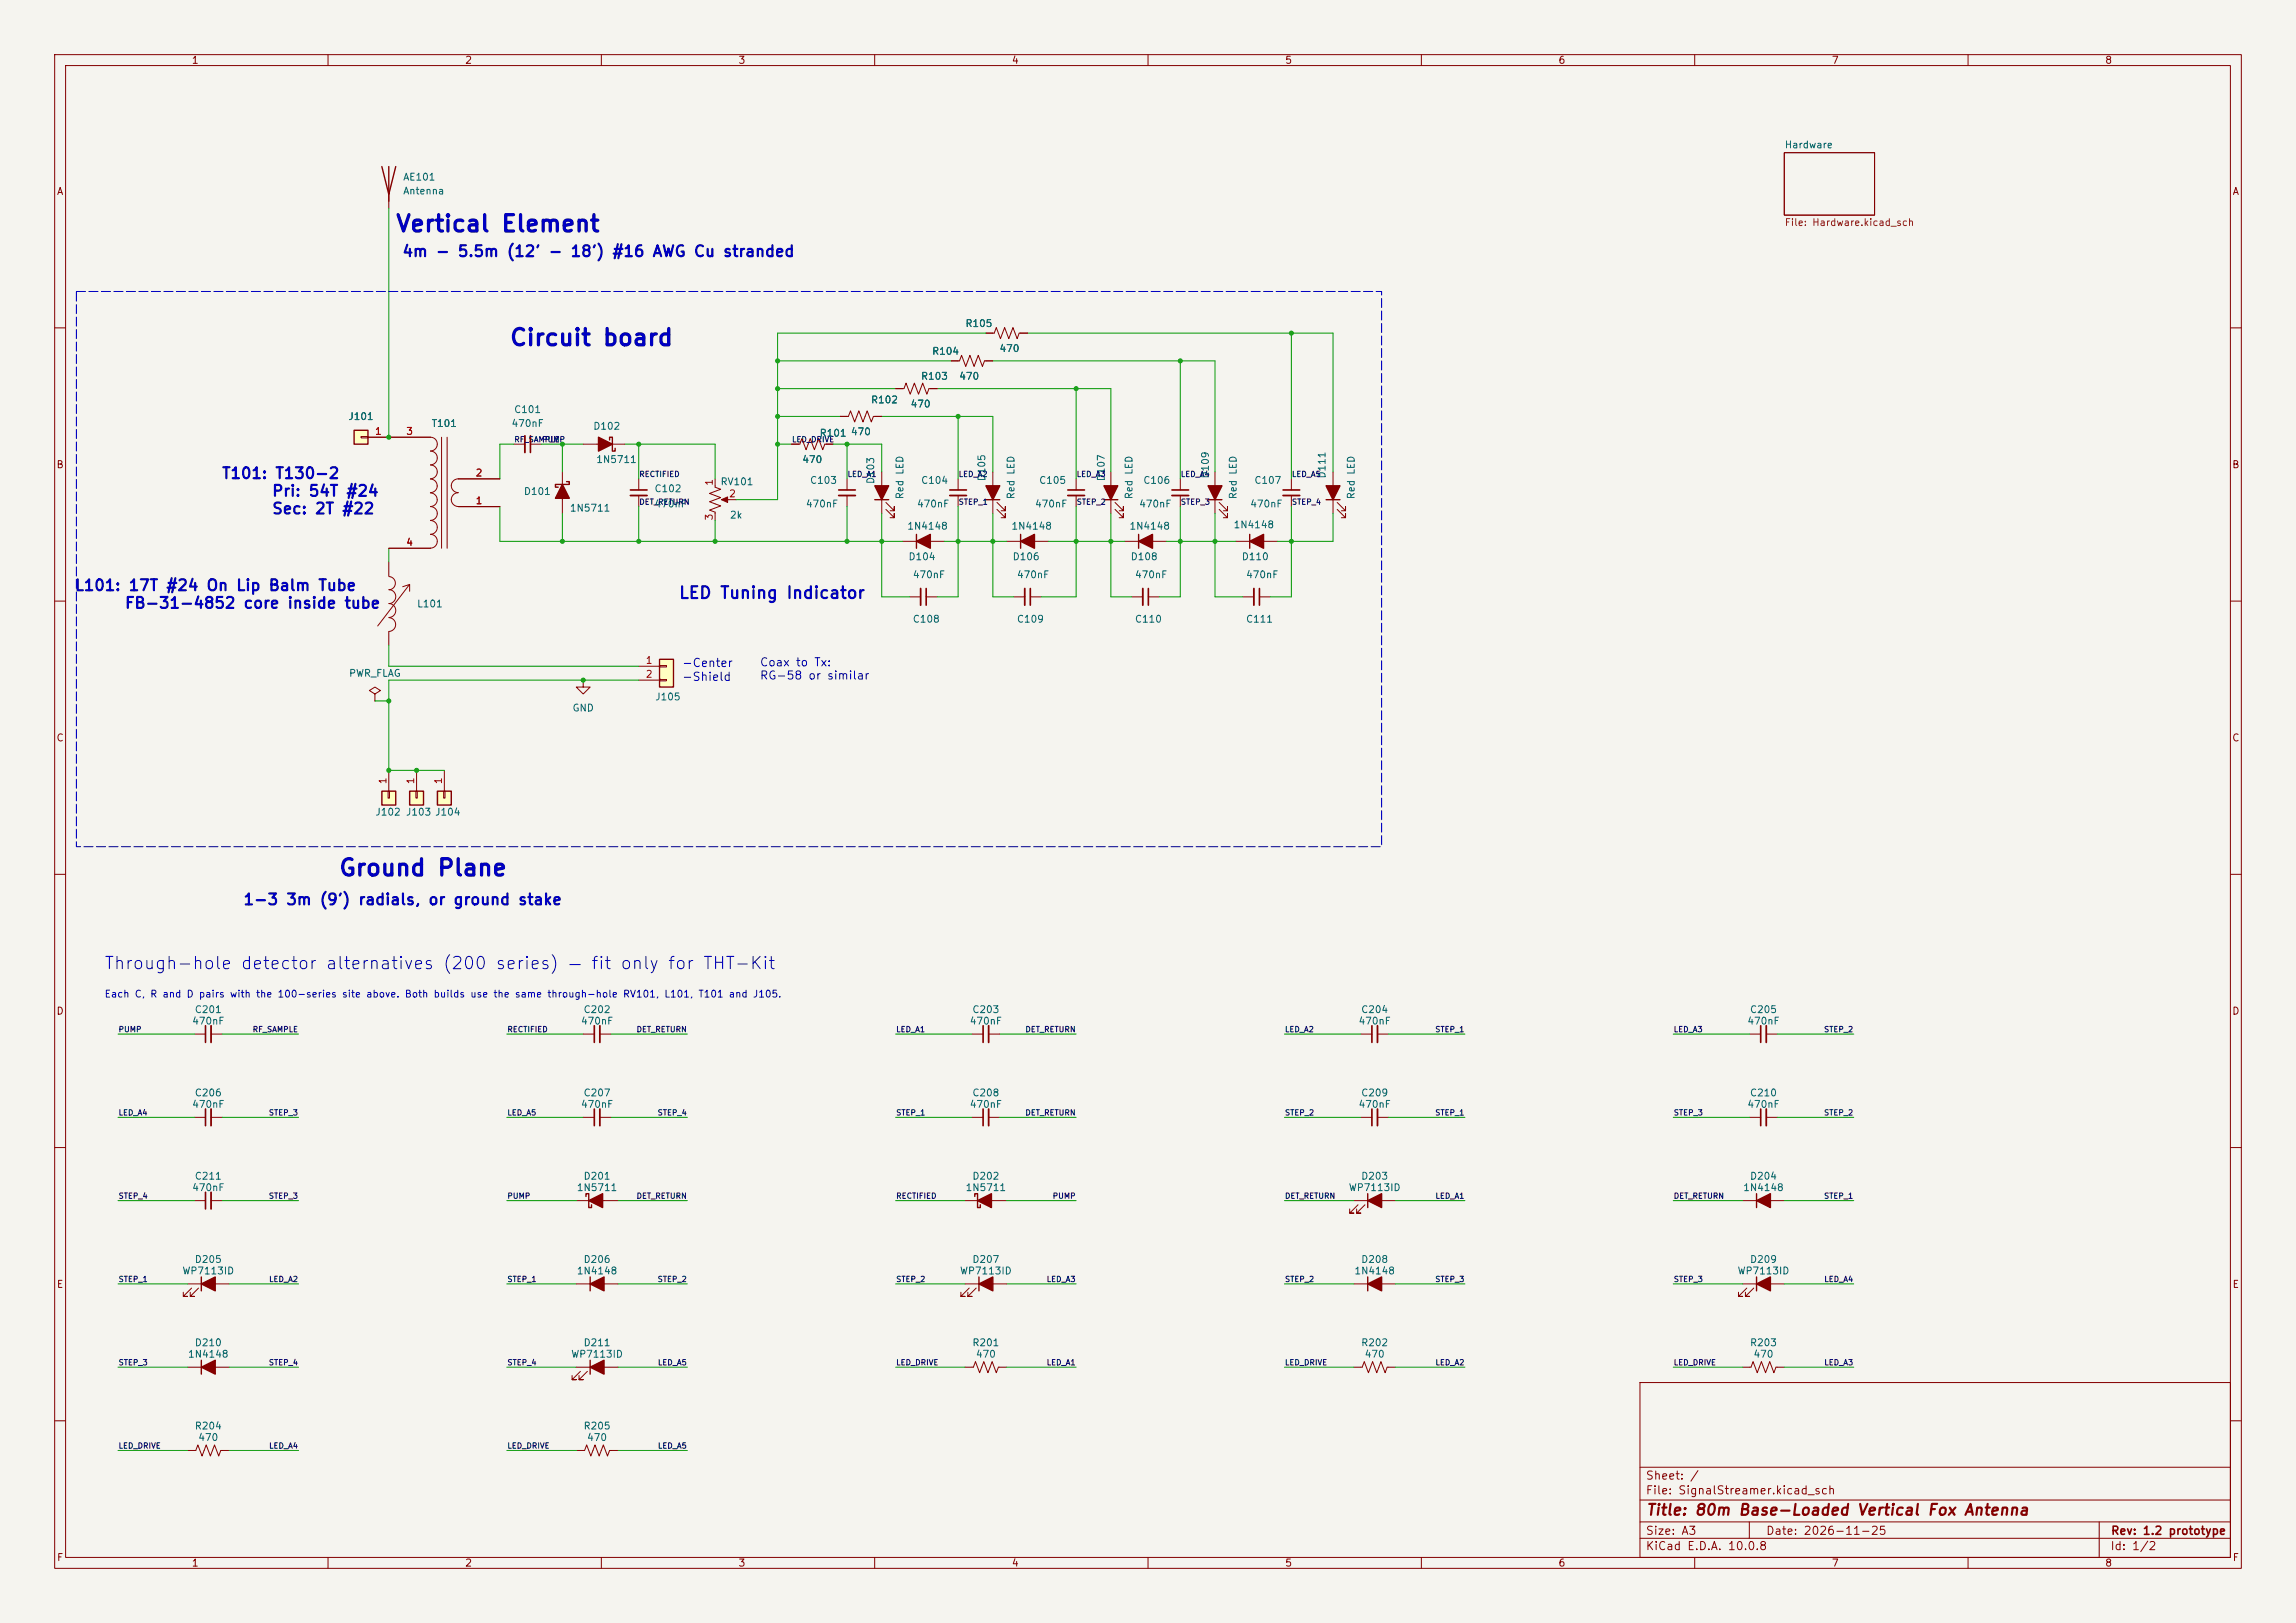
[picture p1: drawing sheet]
<svg xmlns="http://www.w3.org/2000/svg" width="420mm" height="297mm" viewBox="0 0 420 297" stroke-linecap="round" stroke-linejoin="round" font-family="sans-serif">
<defs><g id="words">
<g font-size="3" fill="#0000c2">
<text x="72.2" y="43.2">Vertical Element</text>
<text x="93.1" y="64">Circuit board</text>
<text x="61.8" y="161">Ground Plane</text>
</g>
<text font-size="2.3" fill="#0000c2" x="18.9" y="177.9">Through-hole detector alternatives (200 series) — fit only for THT-Kit</text>
<text font-size="2.2" fill="#0000c2" x="124" y="110.1">LED Tuning Indicator</text>
<g font-size="2" fill="#0000c2">
<text x="73.4" y="47.5">4m - 5.5m (12' - 18') #16 AWG Cu stranded</text>
<text x="40.4" y="88.1">T101: T130-2</text>
<text x="49.6" y="91.3">Pri: 54T #24</text>
<text x="49.6" y="94.6">Sec: 2T #22</text>
<text x="13.5" y="108.6">L101: 17T #24 On Lip Balm Tube</text>
<text x="22.7" y="111.9">FB-31-4852 core inside tube</text>
<text x="44.4" y="166.1">1-3 3m (9') radials, or ground stake</text>
</g>
<text font-size="2" fill="#840000" x="301" y="277.8">Title: 80m Base-Loaded Vertical Fox Antenna</text>
<g font-size="1.5" fill="#0000c2">
<text x="124.7" y="125">-Shield</text>
<text x="124.7" y="122.4">-Center</text>
<text x="138.9" y="122.3">Coax to Tx:</text>
<text x="138.9" y="124.7">RG-58 or similar</text>
</g>
<g font-size="1.5" fill="#840000">
<text x="300.9" y="273.8">File: SignalStreamer.kicad_sch</text>
<text x="300.9" y="271.1">Sheet: /</text>
<text x="300.9" y="281.2">Size: A3</text>
<text x="322.9" y="281.2">Date: 2026-11-25</text>
<text x="386" y="281.2">Rev: 1.2 prototype</text>
<text x="300.9" y="284">KiCad E.D.A. 10.0.8</text>
<text x="385.9" y="284">Id: 1/2</text>
</g>
<g font-size="1.3" fill="#840000">
<text x="35" y="12">1</text>
<text x="85" y="12">2</text>
<text x="135" y="12">3</text>
<text x="185" y="12">4</text>
<text x="235" y="12">5</text>
<text x="285" y="12">6</text>
<text x="335" y="12">7</text>
<text x="385" y="12">8</text>
<text x="10.3" y="36">A</text>
<text x="408.3" y="36">A</text>
<text x="10.2" y="86">B</text>
<text x="408.2" y="86">B</text>
<text x="10.2" y="136">C</text>
<text x="408.2" y="136">C</text>
<text x="10.2" y="186">D</text>
<text x="408.2" y="186">D</text>
<text x="10.3" y="236">E</text>
<text x="408.3" y="236">E</text>
<text x="10.3" y="286">F</text>
<text x="35" y="287">1</text>
<text x="85" y="287">2</text>
<text x="135" y="287">3</text>
<text x="185" y="287">4</text>
<text x="235" y="287">5</text>
<text x="285" y="287">6</text>
<text x="335" y="287">7</text>
<text x="385" y="287">8</text>
<text x="408.3" y="286">F</text>
</g>
<g font-size="1.3" fill="#006464">
<text x="326.4" y="27.4">Hardware</text>
<text x="73.6" y="33.3">AE101</text>
<text x="73.6" y="35.9">Antenna</text>
<text x="170.4" y="65.2">R104</text>
<text x="176.5" y="60.1">R105</text>
<text x="182.7" y="64.7">470</text>
<text x="168.4" y="69.8">R103</text>
<text x="175.4" y="69.8">470</text>
<text x="63.6" y="77.2">J101</text>
<text x="93.9" y="75.9">C101</text>
<text x="159.2" y="74.1">R102</text>
<text x="166.5" y="74.9">470</text>
<text x="78.8" y="78.4">T101</text>
<text x="93.5" y="78.4">470nF</text>
<text x="108.4" y="78.9">D102</text>
<text x="149.8" y="80.2">R101</text>
<text x="155.5" y="80">470</text>
<text x="109" y="85">1N5711</text>
<text x="131.7" y="89.1">RV101</text>
<text x="146.6" y="85">470</text>
<text x="148.1" y="88.8">C103</text>
<text x="160.2" y="88.7" transform="rotate(-90 160.2 88.7)">D103</text>
<text x="168.4" y="88.8">C104</text>
<text x="180.5" y="88.2" transform="rotate(-90 180.5 88.2)">D105</text>
<text x="190" y="88.8">C105</text>
<text x="202.4" y="88.2" transform="rotate(-90 202.4 88.2)">D107</text>
<text x="209" y="88.8">C106</text>
<text x="221.4" y="87.7" transform="rotate(-90 221.4 87.7)">D109</text>
<text x="229.3" y="88.8">C107</text>
<text x="242.8" y="87.7" transform="rotate(-90 242.8 87.7)">D111</text>
<text x="95.7" y="90.9">D101</text>
<text x="104.1" y="93.9">1N5711</text>
<text x="119.6" y="90.4">C102</text>
<text x="119.6" y="93.2">470nF</text>
<text x="133.4" y="95.2">2k</text>
<text x="147.3" y="93.2">470nF</text>
<text x="165.6" y="91.5" transform="rotate(-90 165.6 91.5)">Red LED</text>
<text x="167.6" y="93.2">470nF</text>
<text x="185.9" y="91.5" transform="rotate(-90 185.9 91.5)">Red LED</text>
<text x="189.2" y="93.2">470nF</text>
<text x="207.5" y="91.5" transform="rotate(-90 207.5 91.5)">Red LED</text>
<text x="208.3" y="93.2">470nF</text>
<text x="226.5" y="91.5" transform="rotate(-90 226.5 91.5)">Red LED</text>
<text x="228.6" y="93.2">470nF</text>
<text x="248.1" y="91.5" transform="rotate(-90 248.1 91.5)">Red LED</text>
<text x="165.9" y="97.2">1N4148</text>
<text x="184.9" y="97.2">1N4148</text>
<text x="206.5" y="97.2">1N4148</text>
<text x="225.5" y="97">1N4148</text>
<text x="166.1" y="102.8">D104</text>
<text x="166.9" y="106.1">470nF</text>
<text x="185.1" y="102.8">D106</text>
<text x="185.9" y="106.1">470nF</text>
<text x="206.7" y="102.8">D108</text>
<text x="207.5" y="106.1">470nF</text>
<text x="227" y="102.8">D110</text>
<text x="227.8" y="106.1">470nF</text>
<text x="76.2" y="111.5">L101</text>
<text x="166.9" y="114.2">C108</text>
<text x="185.9" y="114.2">C109</text>
<text x="207.5" y="114.2">C110</text>
<text x="227.8" y="114.2">C111</text>
<text x="63.7" y="124.2">PWR_FLAG</text>
<text x="104.6" y="130.5">GND</text>
<text x="119.7" y="128.5">J105</text>
<text x="68.6" y="149.6">J102 J103 J104</text>
<text x="35.5" y="185.7">C201</text>
<text x="106.6" y="185.7">C202</text>
<text x="177.8" y="185.7">C203</text>
<text x="248.9" y="185.7">C204</text>
<text x="320" y="185.7">C205</text>
<text x="35" y="187.8">470nF</text>
<text x="106.2" y="187.8">470nF</text>
<text x="177.3" y="187.8">470nF</text>
<text x="248.4" y="187.8">470nF</text>
<text x="319.5" y="187.8">470nF</text>
<text x="35" y="203">470nF</text>
<text x="35.5" y="200.9">C206</text>
<text x="106.2" y="203">470nF</text>
<text x="106.6" y="200.9">C207</text>
<text x="177.3" y="203">470nF</text>
<text x="177.8" y="200.9">C208</text>
<text x="248.4" y="203">470nF</text>
<text x="248.9" y="200.9">C209</text>
<text x="319.5" y="203">470nF</text>
<text x="320" y="200.9">C210</text>
<text x="35" y="218.3">470nF</text>
<text x="35.5" y="216.2">C211</text>
<text x="105.4" y="218.3">1N5711</text>
<text x="106.6" y="216.2">D201</text>
<text x="176.5" y="218.3">1N5711</text>
<text x="177.8" y="216.2">D202</text>
<text x="246.6" y="218.3">WP7113ID</text>
<text x="248.9" y="216.2">D203</text>
<text x="318.8" y="218.3">1N4148</text>
<text x="320" y="216.2">D204</text>
<text x="33.3" y="233.5">WP7113ID</text>
<text x="35.5" y="231.4">D205</text>
<text x="105.4" y="233.5">1N4148</text>
<text x="106.6" y="231.4">D206</text>
<text x="175.5" y="233.5">WP7113ID</text>
<text x="177.8" y="231.4">D207</text>
<text x="247.6" y="233.5">1N4148</text>
<text x="248.9" y="231.4">D208</text>
<text x="317.7" y="233.5">WP7113ID</text>
<text x="320" y="231.4">D209</text>
<text x="34.3" y="248.8">1N4148</text>
<text x="35.5" y="246.7">D210</text>
<text x="104.4" y="248.8">WP7113ID</text>
<text x="106.6" y="246.7">D211</text>
<text x="177.8" y="246.7">R201</text>
<text x="178.4" y="248.8">470</text>
<text x="248.9" y="246.7">R202</text>
<text x="249.5" y="248.8">470</text>
<text x="320" y="246.7">R203</text>
<text x="320.6" y="248.8">470</text>
<text x="35.5" y="261.9">R204</text>
<text x="36.2" y="264">470</text>
<text x="106.6" y="261.9">R205</text>
<text x="107.3" y="264">470</text>
</g>
<text font-size="1.3" fill="#725600" x="326.4" y="41.7">File: Hardware.kicad_sch</text>
<g font-size="1.3" fill="#a90000">
<text x="68.5" y="79.9">1</text>
<text x="74.2" y="79.9">3</text>
<text x="86.9" y="87.5">2</text>
<text x="130.7" y="89" transform="rotate(-90 130.7 89)">1</text>
<text x="86.9" y="92.6">1</text>
<text x="130.7" y="95.3" transform="rotate(-90 130.7 95.3)">3</text>
<text x="133.3" y="91.3">2</text>
<text x="74.2" y="100.2">4</text>
<text x="118" y="121.8">1</text>
<text x="118" y="124.3">2</text>
<text x="71" y="143.6" transform="rotate(-90 71 143.6)">1</text>
<text x="76.1" y="143.6" transform="rotate(-90 76.1 143.6)">1</text>
<text x="81.1" y="143.6" transform="rotate(-90 81.1 143.6)">1</text>
</g>
<text font-size="1.3" fill="#0000c2" x="19" y="182.9">Each C, R and D pairs with the 100-series site above. Both builds use the same through-hole RV101, L101, T101 and J105.</text>
<g font-size="1" fill="#0f0f0f">
<text x="94" y="81.2">RF_SAMPLE</text>
<text x="99.1" y="81.2">PUMP</text>
<text x="144.8" y="81.2">LED_DRIVE</text>
<text x="116.8" y="87.5">RECTIFIED</text>
<text x="154.9" y="87.5">LED_A1</text>
<text x="175.3" y="87.5">LED_A2</text>
<text x="196.9" y="87.5">LED_A3</text>
<text x="215.9" y="87.5">LED_A4</text>
<text x="236.2" y="87.5">LED_A5</text>
<text x="116.8" y="92.6">DET_RETURN</text>
<text x="175.3" y="92.6">STEP_1</text>
<text x="196.9" y="92.6">STEP_2</text>
<text x="215.9" y="92.6">STEP_3</text>
<text x="236.2" y="92.6">STEP_4</text>
<text x="21.6" y="189.1">PUMP</text>
<text x="46.1" y="189.1">RF_SAMPLE</text>
<text x="92.7" y="189.1">RECTIFIED</text>
<text x="116.3" y="189.1">DET_RETURN</text>
<text x="163.8" y="189.1">LED_A1</text>
<text x="187.5" y="189.1">DET_RETURN</text>
<text x="235" y="189.1">LED_A2</text>
<text x="262.4" y="189.1">STEP_1</text>
<text x="306.1" y="189.1">LED_A3</text>
<text x="333.6" y="189.1">STEP_2</text>
<text x="21.6" y="204.4">LED_A4</text>
<text x="49.1" y="204.4">STEP_3</text>
<text x="92.7" y="204.4">LED_A5</text>
<text x="120.2" y="204.4">STEP_4</text>
<text x="163.8" y="204.4">STEP_1</text>
<text x="187.5" y="204.4">DET_RETURN</text>
<text x="235" y="204.4">STEP_2</text>
<text x="262.4" y="204.4">STEP_1</text>
<text x="306.1" y="204.4">STEP_3</text>
<text x="333.6" y="204.4">STEP_2</text>
<text x="21.6" y="219.6">STEP_4</text>
<text x="49.1" y="219.6">STEP_3</text>
<text x="92.7" y="219.6">PUMP</text>
<text x="116.3" y="219.6">DET_RETURN</text>
<text x="163.8" y="219.6">RECTIFIED</text>
<text x="192.5" y="219.6">PUMP</text>
<text x="235" y="219.6">DET_RETURN</text>
<text x="262.5" y="219.6">LED_A1</text>
<text x="306.1" y="219.6">DET_RETURN</text>
<text x="333.6" y="219.6">STEP_1</text>
<text x="21.6" y="234.8">STEP_1</text>
<text x="49.1" y="234.8">LED_A2</text>
<text x="92.7" y="234.8">STEP_1</text>
<text x="120.2" y="234.8">STEP_2</text>
<text x="163.8" y="234.8">STEP_2</text>
<text x="191.4" y="234.8">LED_A3</text>
<text x="235" y="234.8">STEP_2</text>
<text x="262.4" y="234.8">STEP_3</text>
<text x="306.1" y="234.8">STEP_3</text>
<text x="333.6" y="234.8">LED_A4</text>
<text x="21.6" y="250.1">STEP_3</text>
<text x="49.1" y="250.1">STEP_4</text>
<text x="92.7" y="250.1">STEP_4</text>
<text x="120.2" y="250.1">LED_A5</text>
<text x="163.8" y="250.1">LED_DRIVE</text>
<text x="191.4" y="250.1">LED_A1</text>
<text x="235" y="250.1">LED_DRIVE</text>
<text x="262.5" y="250.1">LED_A2</text>
<text x="306.1" y="250.1">LED_DRIVE</text>
<text x="333.6" y="250.1">LED_A3</text>
<text x="21.6" y="265.3">LED_DRIVE</text>
<text x="49.1" y="265.3">LED_A4</text>
<text x="92.7" y="265.3">LED_DRIVE</text>
<text x="120.2" y="265.3">LED_A5</text>
</g>
</g></defs>
<path d="M0 0h420v297h-420z" fill="#f5f4ef" stroke="#f5f4ef" stroke-width=".18"/>
<g fill="none" stroke="#840000" stroke-width=".18">
<path d="M10 10h400v277h-400zM12 12h396v273h-396zM60 10v2M110 10v2M160 10v2M210 10v2M260 10v2M310 10v2M360 10v2M326.4 27.9h16.5v11.5h-16.5zM10 60h2M153.7 76.2h1.5l.4-1 .7 2 .8-2 .8 2 .7-2 .8 2 .4-1h1.5"/>
<path d="M163.8 71.1h1.6l.3-1 .8 2 .8-2 .7 2 .8-2 .7 2 .4-1h1.5M174 66h1.5l.4-1 .8 2.1 .7-2.1 .8 2.1 .7-2.1 .8 2.1 .4-1.1h1.5M408 60h2M161.3 86.4v7.6M162.1 93.2l1.5 1.5v-.7v.7h-.8M162.1 91.9l1.5 1.6v-.8v.8h-.8M203.2 86.4v7.6M204 93.2l1.5 1.5v-.7v.7h-.8M204 91.9l1.5 1.6v-.8v.8h-.8M10 110h2M408 110h2M106.7 124.5v1.2h1.2l-1.2 1.3-1.3-1.3h1.3"/>
<path d="M106.7 124.5h.1M10 160h2M408 160h2M248.9 189.2h2.1M252 189.2h2M10 210h2M408 210h2M34.3 234.9h7.6M35.1 235.7l-1.6 1.5h.8h-.8v-.7M36.3 235.7l-1.5 1.5h.8h-.8v-.7M34.3 250.2h7.6M105.4 250.2h7.6"/>
<path d="M106.2 251l-1.6 1.5h.8h-.8v-.8M107.4 251l-1.5 1.5h.8h-.8v-.8M300 253h108v32h-108zM10 260h2M34.3 265.4h1.5l.4-1 .8 2 .7-2 .8 2 .7-2 .8 2 .4-1h1.5M300 278.5h108M300 274.5h108M300 268.5h108M320 278.5v3M384 278.5v6.5M408 260h2M60 285v2"/>
<path d="M110 285v2M160 285v2M210 285v2M260 285v2M300 281.5h108M310 285v2M360 285v2"/>
</g>
<path d="M160 91.4h2.6M201.9 91.4h2.6M36.8 233.7v2.5M36.8 248.9v2.6M107.9 248.9v2.6" fill="none" stroke="#840000" stroke-width=".25"/>
<g fill="#840000" stroke="#840000" stroke-width=".25">
<path d="M107.9 250.2l2.6-1.3v2.6z"/>
<path d="M201.9 88.9h2.6l-1.3 2.5z"/>
<path d="M36.8 250.2l2.6-1.3v2.6z"/>
<path d="M36.8 234.9l2.6-1.2v2.5z"/>
<path d="M160 88.9h2.6l-1.3 2.5z"/>
</g>
<path d="M251 187.7v3.1" fill="none" stroke="#840000" stroke-width=".3"/>
<path d="M252 187.7v3.1" fill="none" stroke="#840000" stroke-width=".33"/>
<path d="M120.6 120.7h2.6v5h-2.6z" fill="#ffffc2"/>
<path d="M69.8 30.5l1.3 5.1 1.3-5.1M71.1 30.5v6.3M103.6 88.1h.5v.5h-2.5v.6h.5M167.6 97.8v2.5M120.6 120.7h2.6v5h-2.6zM250.2 218.4v2.6M107.9 233.7v2.5M250.2 233.7v2.5M321.3 233.7v2.5" fill="none" stroke="#840000" stroke-width=".25"/>
<g fill="none" stroke="#840000" stroke-width=".18">
<path d="M71.1 35.6v2.5M71.1 80h7.6a1.25 1.25 0 0 1 1.3 1.3 1.25 1.25 0 0 1-1.3 1.2 1.27 1.27 0 0 1 1.3 1.3 1.27 1.27 0 0 1-1.3 1.3M78.7 90.2a1.25 1.25 0 0 1 1.3 1.3 1.25 1.25 0 0 1-1.3 1.2 1.25 1.25 0 0 1 1.3 1.3 1.25 1.25 0 0 1-1.3 1.2M78.7 87.7a1.23 1.23 0 0 1 1.3 1.2M78.7 85.1a1.25 1.25 0 0 1 1.3 1.2 1.25 1.25 0 0 1-1.3 1.3M78.7 95.3a1.25 1.25 0 0 1 1.3 1.2 1.25 1.25 0 0 1-1.3 1.3M78.7 97.8a1.25 1.25 0 0 1 1.3 1.2 1.25 1.25 0 0 1-1.3 1.3M80 88.9a1.24 1.24 0 0 1-1.3 1.2M80.8 80v20.3M81.8 80v20.3M83.8 90.2a1.26 1.26 0 0 0-1.3 1.2 1.26 1.26 0 0 0 1.3 1.3h7.6M91.4 87.6h-7.6a1.26 1.26 0 0 0-1.3 1.3 1.26 1.26 0 0 0 1.3 1.3"/>
<path d="M94 81.3h2M97 81.3h2.1M102.9 86.4v7.6M116.8 87.6v2.1M116.8 90.7v2M130.8 87.6v1.6l1 .3-2 .8 2 .8-2 .7 2 .8-2 .7 1 .4v1.6M132.3 91.4h2.3M144.8 81.3h1.5l.4-1 .7 2 .8-2 .8 2 .7-2 .8 2 .4-1h1.5M154.9 87.6v2.1M154.9 90.7v2M165.1 99.1h7.6M175.3 87.6v2.1"/>
<path d="M175.3 90.7v2M71.1 102.9v2.5M71.1 115.6v2.5M71.1 100.3h7.6M71.1 105.5a1.21 1.21 0 0 1 1.2 1.2 1.21 1.21 0 0 1-1.2 1.2M71.1 107.9a1.28 1.28 0 0 1 1.3 1.3 1.28 1.28 0 0 1-1.3 1.3 1.27 1.27 0 0 1 1.3 1.2 1.27 1.27 0 0 1-1.3 1.3M71.1 113a1.26 1.26 0 0 1 1.3 1.3 1.26 1.26 0 0 1-1.3 1.2M74.9 108.2v-1.3l-5.8 7.7M74.9 107l-1.2 .4M166.4 109.2h2M169.4 109.2h2M185.4 109.2h2.1"/>
<path d="M188.5 109.2h2M207 109.2h2M210.1 109.2h2M227.3 109.2h2.1M230.4 109.2h2M116.8 121.9h3.8M116.8 124.5h3.8M120.6 121.8h1.3v.2h-1.3zM120.6 124.3h1.3v.3h-1.3zM35.6 189.2h2M38.6 189.2h2M106.7 189.2h2"/>
<path d="M109.7 189.2h2.1M320 189.2h2.1M323.1 189.2h2M35.6 204.5h2M35.6 219.7h2M38.6 204.5h2M38.6 219.7h2M247.6 219.7h7.7M248.9 204.5h2.1M252 204.5h2M105.4 234.9h7.6M247.6 234.9h7.7"/>
<path d="M248.4 220.5l-1.5 1.5h.7h-.7v-.8M249.7 220.5l-1.5 1.5h.7h-.7v-.8M318.8 234.9h7.6M319.5 235.7l-1.5 1.5h.8h-.8v-.7M320.8 235.7l-1.5 1.5h.7h-.7v-.7M247.6 250.2h1.6l.4-1 .7 2 .8-2 .7 2 .8-2 .8 2 .3-1h1.6M318.8 250.2h1.5l.4-1 .7 2 .8-2 .8 2 .7-2 .8 2 .4-1h1.5"/>
</g>
<path d="M132 91.4l1.1-.5v1z" fill="#840000" stroke="#840000" stroke-width=".18"/>
<g fill="none" stroke="#840000" stroke-width=".3">
<path d="M97 79.8v3M115.3 89.7h3.1M153.4 89.7h3.1M173.7 89.7h3.1M169.4 107.7v3M188.5 107.7v3M210.1 107.7v3M230.4 107.7v3M37.6 187.7v3.1M108.7 187.7v3.1M322.1 187.7v3.1M37.6 202.9v3.1"/>
<path d="M37.6 218.2v3M251 202.9v3.1"/>
</g>
<g fill="none" stroke="#840000" stroke-width=".33">
<path d="M96 79.8v3M115.3 90.7h3.1M153.4 90.7h3.1M173.7 90.7h3.1M168.4 107.7v3M187.5 107.7v3M209 107.7v3M229.4 107.7v3M38.6 187.7v3.1M109.7 187.7v3.1M323.1 187.7v3.1M38.6 202.9v3.1"/>
<path d="M38.6 218.2v3M252 202.9v3.1"/>
</g>
<g fill="#840000" stroke="#840000" stroke-width=".25">
<path d="M167.6 99.1l2.6-1.3v2.5z"/>
<path d="M102.9 88.6l1.2 2.6h-2.5z"/>
<path d="M107.9 234.9l2.6-1.2v2.5z"/>
<path d="M250.2 234.9l2.5-1.2v2.5z"/>
<path d="M250.2 219.7l2.5-1.3v2.6z"/>
<path d="M321.3 234.9l2.5-1.2v2.5z"/>
</g>
<path d="M64.8 78.7h2.5v2.6h-2.5z" fill="#ffffc2"/>
<path d="M64.8 78.7h2.5v2.6h-2.5zM111.5 80.5v-.5h.5v2.6h.5v-.6" fill="none" stroke="#840000" stroke-width=".25"/>
<path d="M66 79.9h1.3v.2h-1.3zM67.3 80h3.8M106.7 81.3h7.6M68.6 127l1-.6-1-.7-1 .7 1 .6v1.3M68.6 128.3h.1M177.8 189.2h2M180.8 189.2h2.1M177.8 204.5h2M180.8 204.5h2.1" fill="none" stroke="#840000" stroke-width=".18"/>
<path d="M179.8 187.7v3.1M179.8 202.9v3.1" fill="none" stroke="#840000" stroke-width=".3"/>
<path d="M180.8 187.7v3.1M180.8 202.9v3.1" fill="none" stroke="#840000" stroke-width=".33"/>
<path d="M109.5 80l2.5 1.3-2.5 1.3z" fill="#840000" stroke="#840000" stroke-width=".25"/>
<path d="M69.8 144.8h2.6v2.5h-2.6z" fill="#ffffc2"/>
<path d="M69.8 144.8h2.6v2.5h-2.6zM321.3 218.4v2.6M179.1 233.7v2.5" fill="none" stroke="#840000" stroke-width=".25"/>
<path d="M71 144.8h.2v1.3h-.2zM71.1 141v3.8M318.8 219.7h7.6M320 204.5h2.1M323.1 204.5h2M176.5 234.9h7.6M177.3 235.7l-1.5 1.5h.7h-.7v-.7M178.6 235.7l-1.6 1.5h.8h-.8v-.7M176.5 250.2h1.6l.3-1 .8 2 .8-2 .7 2 .8-2 .7 2 .4-1h1.5" fill="none" stroke="#840000" stroke-width=".18"/>
<g fill="#840000" stroke="#840000" stroke-width=".25">
<path d="M321.3 219.7l2.5-1.3v2.6z"/>
<path d="M179.1 234.9l2.5-1.2v2.5z"/>
</g>
<path d="M322.1 202.9v3.1" fill="none" stroke="#840000" stroke-width=".3"/>
<path d="M323.1 202.9v3.1" fill="none" stroke="#840000" stroke-width=".33"/>
<path d="M74.9 144.8h2.6v2.5h-2.6z" fill="#ffffc2"/>
<path d="M74.9 144.8h2.6v2.5h-2.6zM107.2 218.9v-.5h.5v2.6h.5v-.5M178.3 218.9v-.5h.5v2.6h.5v-.5" fill="none" stroke="#840000" stroke-width=".25"/>
<path d="M76.1 144.8h.2v1.3h-.2zM76.2 141v3.8M105.4 219.7h7.6M106.7 204.5h2M109.7 204.5h2.1M176.5 219.7h7.6" fill="none" stroke="#840000" stroke-width=".18"/>
<g fill="#840000" stroke="#840000" stroke-width=".25">
<path d="M107.7 219.7l2.5-1.3v2.6z"/>
<path d="M178.8 219.7l2.6-1.3v2.6z"/>
</g>
<path d="M108.7 202.9v3.1" fill="none" stroke="#840000" stroke-width=".3"/>
<path d="M109.7 202.9v3.1" fill="none" stroke="#840000" stroke-width=".33"/>
<path d="M80 144.8h2.5v2.5h-2.5z" fill="#ffffc2"/>
<path d="M180.3 91.4h2.6M186.7 97.8v2.5M208.3 97.8v2.5M221 91.4h2.5M228.6 97.8v2.5M242.6 91.4h2.5M80 144.8h2.5v2.5h-2.5z" fill="none" stroke="#840000" stroke-width=".25"/>
<g fill="none" stroke="#840000" stroke-width=".18">
<path d="M153.7 76.2h1.2M160 76.2h1.3M163.8 71.1h1.3M170.2 71.1h1.2M174 66h1.3M180.3 61h1.6l.3-1.1 .8 2.1 .8-2.1 .7 2.1 .8-2.1 .8 2.1 .3-1h1.6M180.3 66h1.3M67.3 80h11.4M83.8 92.7h7.6M83.8 87.6h7.6M144.8 81.3h1.2M151.1 81.3h1.3"/>
<path d="M181.6 86.4v7.6M182.4 93.2l1.5 1.5v-.7v.7h-.8M182.4 91.9l1.5 1.6v-.8v.8h-.8M184.1 99.1h7.7M196.8 87.6v2.1M196.8 90.7v2M205.7 99.1h7.7M215.9 87.6v2.1M215.9 90.7v2M222.2 86.4v7.6M223 93.2l1.5 1.5v-.7v.7h-.7M223 91.9l1.5 1.6v-.8v.8h-.7"/>
<path d="M226.1 99.1h7.6M236.2 87.6v2.1M236.2 90.7v2M243.8 86.4v7.6M244.6 93.2l1.5 1.5v-.7v.7h-.7M244.6 91.9l1.5 1.6v-.8v.8h-.7M71.1 100.3h7.6M81.2 144.8h.2v1.3h-.2zM81.3 141v3.8M105.4 265.4h1.5l.4-1 .8 2 .7-2 .8 2 .8-2 .7 2 .4-1h1.5"/>
</g>
<g fill="#840000" stroke="#840000" stroke-width=".25">
<path d="M228.6 99.1l2.5-1.3v2.5z"/>
<path d="M186.7 99.1l2.5-1.3v2.5z"/>
<path d="M180.3 88.9h2.6l-1.3 2.5z"/>
<path d="M208.3 99.1l2.5-1.3v2.5z"/>
<path d="M221 88.9h2.5l-1.3 2.5z"/>
<path d="M242.6 88.9h2.5l-1.3 2.5z"/>
</g>
<path d="M195.3 89.7h3.1M214.4 89.7h3M234.7 89.7h3" fill="none" stroke="#840000" stroke-width=".3"/>
<path d="M195.3 90.7h3.1M214.4 90.7h3M234.7 90.7h3" fill="none" stroke="#840000" stroke-width=".33"/>
<g fill="none" stroke="#009600" stroke-width=".18">
<path d="M71.1 38.1v41.9M142.2 66h31.8M142.2 71.1h21.6M142.2 76.2h11.5M161.3 76.2h20.3v10.2M171.4 71.1h31.8v15.3M175.3 76.2v11.4M180.3 61h-38.1v30.4h-7.6M181.6 66h40.6v20.4M188 61h55.8v25.4M196.8 71.1v16.5M215.9 66v21.6"/>
<path d="M236.2 61v26.6M91.4 92.7v6.4h73.7M94 81.3h-2.6v6.3M99.1 81.3h7.6M102.9 81.3v5.1M102.9 94v5.1M114.3 81.3h16.5v6.3M116.8 81.3v6.3M116.8 92.7v6.4M130.8 95.3v3.8M142.2 81.3h2.6M152.4 81.3h8.9v5.1"/>
<path d="M154.9 81.3v6.3M154.9 92.7v6.4M161.3 94v15.2h5.1M172.7 99.1h11.4M175.3 92.7v16.5h-3.9M181.6 94v15.2h3.8M191.8 99.1h13.9M196.8 92.7v16.5h-6.3M203.2 94v15.2h3.8M213.4 99.1h12.7M215.9 92.7v16.5h-3.8M222.2 94v15.2h5.1"/>
<path d="M236.2 92.7v16.5h-3.8M243.8 94v5.1h-10.1M71.1 100.3v2.6M71.1 118.1v3.8h45.7M68.6 128.3h2.5M116.8 124.5h-45.7v16.5h10.2M21.6 189.2h14M40.6 189.2h14M92.7 189.2h14M111.8 189.2h13.9M163.8 189.2h14M182.9 189.2h13.9"/>
<path d="M234.9 189.2h14M254 189.2h14M306.1 189.2h13.9M325.1 189.2h14M21.6 204.5h14M21.6 219.7h14M40.6 204.5h14M40.6 219.7h14M92.7 204.5h14M92.7 219.7h12.7M111.8 204.5h13.9M113 219.7h12.7"/>
<path d="M163.8 204.5h14M163.8 219.7h12.7M182.9 204.5h13.9M184.1 219.7h12.7M234.9 204.5h14M234.9 219.7h12.7M254 204.5h14M255.3 219.7h12.7M306.1 204.5h13.9M306.1 219.7h12.7M325.1 204.5h14M326.4 219.7h12.7"/>
<path d="M21.6 234.9h12.7M41.9 234.9h12.7M92.7 234.9h12.7M113 234.9h12.7M163.8 234.9h12.7M184.1 234.9h12.7M234.9 234.9h12.7M255.3 234.9h12.7M306.1 234.9h12.7M326.4 234.9h12.7M21.6 250.2h12.7M41.9 250.2h12.7"/>
<path d="M92.7 250.2h12.7M113 250.2h12.7M163.8 250.2h12.7M184.1 250.2h12.7M234.9 250.2h12.7M255.3 250.2h12.7M306.1 250.2h12.7M326.4 250.2h12.7M21.6 265.4h12.7M41.9 265.4h12.7M92.7 265.4h12.7M113 265.4h12.7"/>
</g>
<path d="M14 53.3h238.7v101.6h-238.7z" fill="none" stroke="#0000c2" stroke-width=".18" stroke-dasharray="1.7 .6"/>
<g fill="#009600">
<circle cx="142.2" cy="81.3" r=".46"/>
<circle cx="130.8" cy="99.1" r=".46"/>
<circle cx="222.2" cy="99.1" r=".46"/>
<circle cx="215.9" cy="99.1" r=".46"/>
<circle cx="196.8" cy="99.1" r=".46"/>
<circle cx="236.2" cy="99.1" r=".46"/>
<circle cx="181.6" cy="99.1" r=".46"/>
<circle cx="175.3" cy="99.1" r=".46"/>
<circle cx="196.8" cy="71.1" r=".46"/>
<circle cx="215.9" cy="66" r=".46"/>
<circle cx="236.2" cy="61" r=".46"/>
<circle cx="154.9" cy="99.1" r=".46"/>
<circle cx="154.9" cy="81.3" r=".46"/>
<circle cx="175.3" cy="76.2" r=".46"/>
<circle cx="76.2" cy="141" r=".46"/>
<circle cx="71.1" cy="80" r=".46"/>
<circle cx="71.1" cy="128.3" r=".46"/>
<circle cx="71.1" cy="141" r=".46"/>
<circle cx="142.2" cy="76.2" r=".46"/>
<circle cx="142.2" cy="66" r=".46"/>
<circle cx="142.2" cy="71.1" r=".46"/>
<circle cx="203.2" cy="99.1" r=".46"/>
<circle cx="161.3" cy="99.1" r=".46"/>
<circle cx="116.8" cy="99.1" r=".46"/>
<circle cx="102.9" cy="99.1" r=".46"/>
<circle cx="102.9" cy="81.3" r=".46"/>
<circle cx="116.8" cy="81.3" r=".46"/>
<circle cx="106.7" cy="124.5" r=".46"/>
</g>
<use href="#words"/>
</svg>
